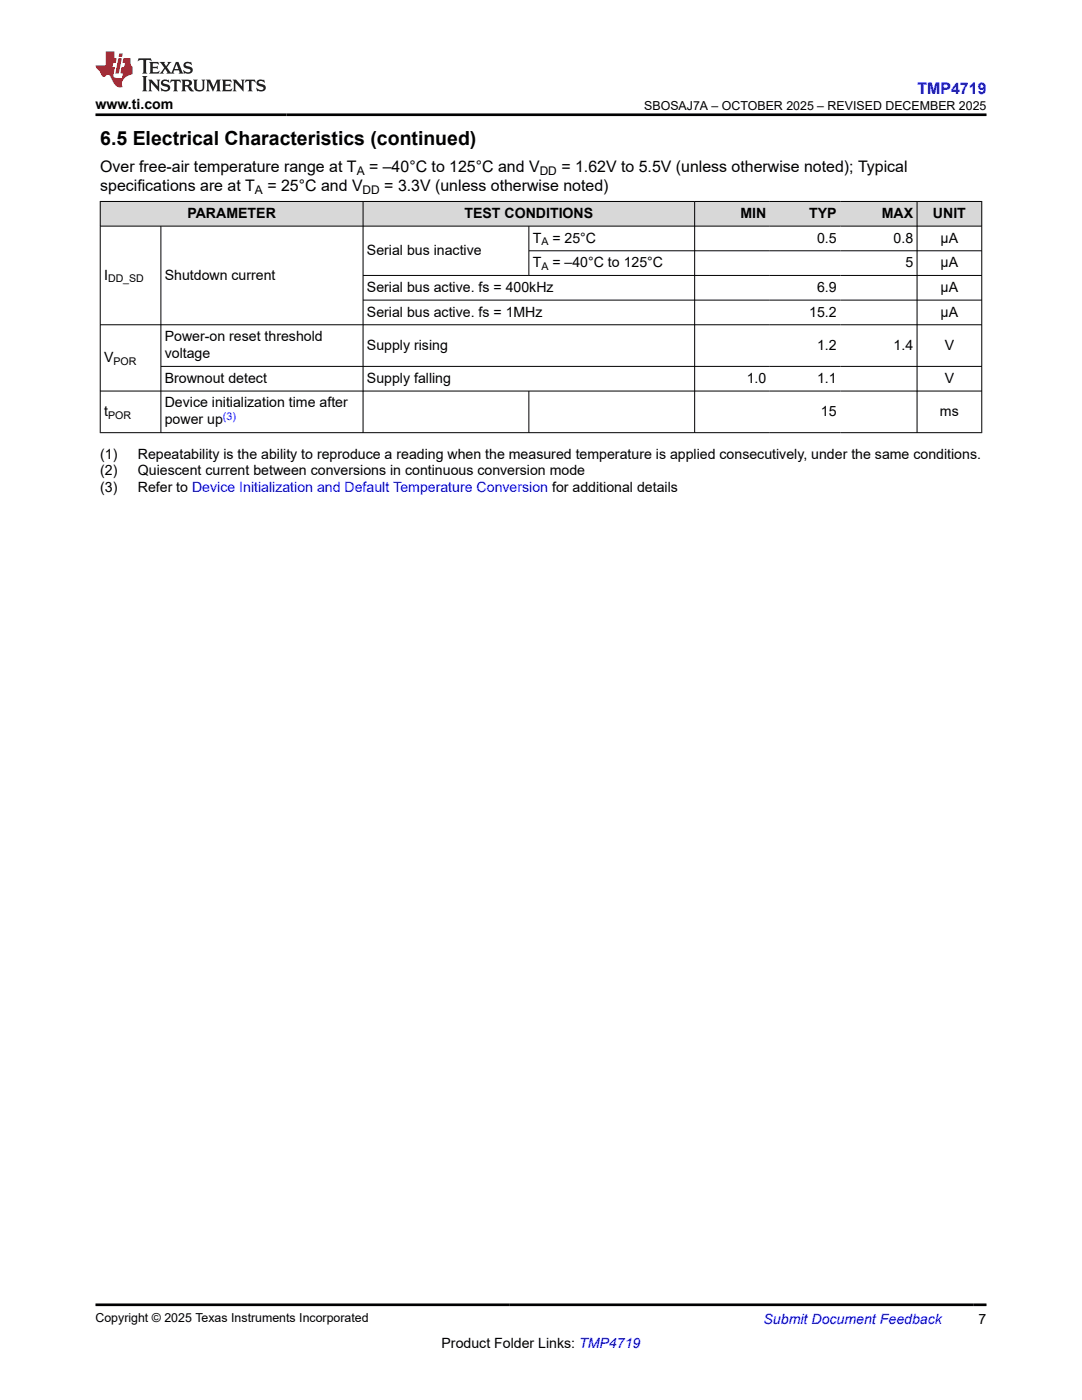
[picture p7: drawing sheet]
<svg xmlns="http://www.w3.org/2000/svg" width="216mm" height="279mm" viewBox="0 0 216 279" stroke-linecap="round" stroke-linejoin="round" font-family="sans-serif">
<defs><g id="words">
<text font-size="3.9" x="20" y="28.8">6.5 Electrical Characteristics (continued)</text>
<text font-size="3.2" fill="#00f" x="183.1" y="18.7">TMP4719</text>
<g font-size="3.2">
<text x="20" y="34.3">Over free-air temperature range at T</text>
<text x="73.6" y="34.3">= –40°C to 125°C and V</text>
<text x="112" y="34.3">= 1.62V to 5.5V (unless otherwise noted); Typical</text>
<text x="20" y="38.1">specifications are at T</text>
<text x="53.4" y="38.1">= 25°C and V</text>
<text x="76.7" y="38.1">= 3.3V (unless otherwise noted)</text>
</g>
<g font-size="2.8">
<text x="19" y="21.8">www.ti.com</text>
<text x="37.4" y="43.5">PARAMETER</text>
<text x="92.7" y="43.5">TEST CONDITIONS</text>
<text x="147.7" y="43.5">MIN</text>
<text x="161.5" y="43.5">TYP</text>
<text x="176" y="43.5">MAX</text>
<text x="186.2" y="43.5">UNIT</text>
<text x="73.2" y="50.9">Serial bus inactive</text>
<text x="106.3" y="48.4">T</text>
<text x="106.3" y="53.3">T</text>
<text x="110.2" y="48.4">= 25°C</text>
<text x="110.2" y="53.3">= –40°C to 125°C</text>
<text x="163" y="48.4">0.5</text>
<text x="178.3" y="48.4">0.8</text>
<text x="180.7" y="53.3">5</text>
<text x="187.7" y="48.4">μA</text>
<text x="187.7" y="53.3">μA</text>
<text x="20.8" y="55.8">I</text>
<text x="32.9" y="55.8">Shutdown current</text>
<text x="73.2" y="58.2">Serial bus active. fs = 400kHz</text>
<text x="163" y="58.2">6.9</text>
<text x="187.7" y="58.2">μA</text>
<text x="73.2" y="63.2">Serial bus active. fs = 1MHz</text>
<text x="161.5" y="63.2">15.2</text>
<text x="187.7" y="63.2">μA</text>
<text x="32.9" y="68.1">Power-on reset threshold</text>
<text x="32.9" y="71.5">voltage</text>
<text x="73.2" y="69.8">Supply rising</text>
<text x="163" y="69.8">1.2</text>
<text x="178.3" y="69.8">1.4</text>
<text x="188.5" y="69.8">V</text>
<text x="20.8" y="72.2">V</text>
<text x="32.9" y="76.4">Brownout detect</text>
<text x="73.2" y="76.4">Supply falling</text>
<text x="149" y="76.4">1.0</text>
<text x="163" y="76.4">1.1</text>
<text x="188.5" y="76.4">V</text>
<text x="20.8" y="83">t</text>
<text x="32.9" y="81.3">Device initialization time after</text>
<text x="163.8" y="83">15</text>
<text x="187.6" y="83">ms</text>
<text x="32.9" y="84.7">power up</text>
<text x="20" y="91.5">(1)</text>
<text x="20" y="94.9">(2)</text>
<text x="27.5" y="91.5">Repeatability is the ability to reproduce a reading when the measured temperature is applied consecutively, under the same conditions.</text>
<text x="27.5" y="94.9">Quiescent current between conversions in continuous conversion mode</text>
<text x="20" y="98.3">(3)</text>
<text x="27.5" y="98.3">Refer to Device Initialization and Default Temperature Conversion for additional details</text>
<text x="88.1" y="269">Product Folder Links: TMP4719</text>
<text x="195.3" y="264.2">7</text>
</g>
<text font-size="2.8" fill="#00f" x="152.4" y="264.2">Submit Document Feedback</text>
<g font-size="2.5">
<text x="128.5" y="21.9">SBOSAJ7A – OCTOBER 2025 – REVISED DECEMBER 2025</text>
<text x="19" y="263.9">Copyright © 2025 Texas Instruments Incorporated</text>
</g>
<g font-size="2.4">
<text x="71.2" y="34.9">A</text>
<text x="107.7" y="34.9">DD</text>
<text x="50.9" y="38.7">A</text>
<text x="72.4" y="38.7">DD</text>
</g>
<g font-size="2.1">
<text x="108" y="49">A</text>
<text x="108" y="53.9">A</text>
<text x="21.6" y="56.3">DD_SD</text>
<text x="22.6" y="72.8">POR</text>
<text x="21.6" y="83.6">POR</text>
</g>
<text font-size="2.1" fill="#00f" x="44.5" y="83.8">(3)</text>
</g></defs>
<g fill="#d8d8d8">
<path d="M20 40.2h175.9v4.9h-175.9z" fill-rule="evenodd"/>
<path d="M20.1 40.3h52.3v4.8h-52.3z" fill-rule="evenodd"/>
<path d="M72.5 40.3h66v4.8h-66z" fill-rule="evenodd"/>
<path d="M138.7 40.3h14.9v4.8h-14.9z" fill-rule="evenodd"/>
<path d="M153.6 40.3h14.1v4.8h-14.1z" fill-rule="evenodd"/>
<path d="M167.7 40.3h15.2v4.8h-15.2z" fill-rule="evenodd"/>
<path d="M183.1 40.3h12.7v4.8h-12.7z" fill-rule="evenodd"/>
</g>
<g fill="none" stroke="#000" stroke-width=".2">
<path d="M19.9 40.2h176.1M19.9 45.1h176.1M20 40.1v46.3M32.1 45.1v41.3M72.4 40.1v46.3M72.4 55h123.6M72.4 59.9h123.6M105.5 45.1v9.9M105.5 50.1h90.5M138.6 40.1v46.3M183 40.1v46.3M195.9 40.1v46.3"/>
<path d="M19.9 64.8h176.1M19.9 78h176.1M32.1 73.1h163.9M105.5 78v8.4M19.9 86.4h176.1"/>
</g>
<path d="M27.7 11.6l-.2 .6 .5-.2h.6v.1v2.2l-.2 .4h1l-.2-.4v-2.2v-.1h.5l.5 .2-.1-.6zM29.8 12.4l.2 .3v1.6l-.2 .4h1.9l.1-.6a1.08 1.08 0 0 1-1.3 .2v-.7h.6l.4 .2v-.7l-.4 .2h-.6v-.5l.2-.2a1 1 0 0 1 1 .3l-.1-.5zM31.8 12.4l1 1.1-1 1.2h.9l-.2-.2 .4-.8 .5 .8-.2 .2h1.6l-.2-.2 .1-.5h1l.1 .5-.1 .2h.9l-.2-.4-.8-1.9h-.5l-1 2.1-.8-1.1 .9-1h-.8l.2 .2-.5 .6-.3-.6 .1-.2zM35.2 12.8l.4 1h-.8zM36.8 12.5a.65 .65 0 0 0-.2 .7 .65 .65 0 0 0 .6 .5l.7 .1 .1 .3a.79 .79 0 0 1-.7 .4 .79 .79 0 0 1-.7-.5l.1 .7 .2-.1a.93 .93 0 0 0 1.1 0 .93 .93 0 0 0 .4-.9 1.46 1.46 0 0 0-1.2-.6l-.1-.3a1.09 1.09 0 0 1 1.2 .2l-.2-.6-.1 .1-.6-.2zM28.4 15.2l.2 .4v2.2l-.2 .4h1l-.2-.4v-2.2l.2-.4zM29.6 15.9l.2 .4v1.5l-.2 .4h.8l-.3-.4v-1.3l1.7 1.8v-2l.2-.4h-.8l.2 .2 .1 1.1-1.2-1.3zM32.3 16a.65 .65 0 0 0-.2 .8 .65 .65 0 0 0 .7 .4l.6 .2 .1 .2a.79 .79 0 0 1-.7 .4 .79 .79 0 0 1-.7-.5l.1 .7 .2-.1a.93 .93 0 0 0 1.1 .1 .93 .93 0 0 0 .4-1 1.46 1.46 0 0 0-1.2-.5l-.1-.4a1.09 1.09 0 0 1 1.2 .2l-.2-.6-.1 .1-.6-.1zM34.1 15.9l-.1 .6a.63 .63 0 0 1 .7-.3l.1 1.6-.3 .4h1l-.2-.4v-1.6a.66 .66 0 0 1 .8 .3l-.1-.6zM36.2 15.9l.2 .4v1.5l-.2 .4h.9l-.2-.2v-.7h.5l.1 .2a.79 .79 0 0 0 1.2 .6l-1-.9a.61 .61 0 0 0 .6-.6 .61 .61 0 0 0-.5-.7zM36.9 16.2h.2a.47 .47 0 0 1 .5 .1 .47 .47 0 0 1 .1 .5l-.2 .1-.6 .1zM38.5 15.9l.2 .2a2.27 2.27 0 0 0 .4 2 1.04 1.04 0 0 0 1.7-.7v-1.3l.2-.2h-.8l.2 .4v1.1a.6 .6 0 0 1-.6 .6 .6 .6 0 0 1-.6-.6v-1.1l.3-.4zM41.1 15.9l.2 .4v1.5l-.2 .4h.7l-.2-.4v-1.4l.9 1.9 .8-1.9v1.4l-.2 .4h1l-.3-.4v-1.5l.3-.4h-.8l-.7 1.5-.7-1.5zM44.3 15.9l.2 .4v1.5l-.2 .4h1.9l.1-.6a1.09 1.09 0 0 1-1.3 .2v-.7h.6l.4 .2v-.6l-.4 .2h-.6v-.6l.2-.1a1.01 1.01 0 0 1 1 .3l-.1-.6zM46.4 15.9l.3 .4v1.5l-.3 .4h.8l-.2-.4v-1.3l1.6 1.8v-2l.2-.4h-.7l.2 .2v1.1l-1.2-1.3zM49 15.9l-.1 .6a.63 .63 0 0 1 .8-.3v1.6l-.3 .4h1l-.2-.4v-1.6a.66 .66 0 0 1 .8 .3l-.1-.6zM51.4 16a.65 .65 0 0 0-.2 .8 .65 .65 0 0 0 .6 .4l.6 .2 .2 .2a.79 .79 0 0 1-.8 .4 .79 .79 0 0 1-.6-.5l.1 .7 .2-.1a.93 .93 0 0 0 1 .1 .93 .93 0 0 0 .5-1 1.46 1.46 0 0 0-1.3-.5l-.1-.4a1.09 1.09 0 0 1 1.3 .2l-.2-.6-.2 .1-.5-.1z" fill="#231f20"/>
<path d="M21.1 10.3v2.7h-2.1l.1 .4 .9 1a.95 .95 0 0 0 .9 .9 .59 .59 0 0 1 .6-.4 .59 .59 0 0 1 .5 .3l.4 .8a1.59 1.59 0 0 0 2.1 1.4 1.61 1.61 0 0 1 1-2.3l1-.3-.1-1.5a1.59 1.59 0 0 1-.4-1.7h-1.4l-.2 .9h.5l-.1 .9h-.5l-.2 .9v.3l.4 .1-.2 .9h-.6a.73 .73 0 0 1-1.1-.7l.3-1.5h-.5l.2-.9h.5l.2-.9h-.5v-1.3zM23.6 11.6l-.6 3.1h.7l.6-3.1zM23.8 10.7l-.1 .6h.7l.1-.6z" fill="#ed1c24"/>
<path d="M19 22.9h177.8M19 260.4h177.8" fill="none" stroke="#000" stroke-width=".53"/>
<use href="#words"/>
</svg>
